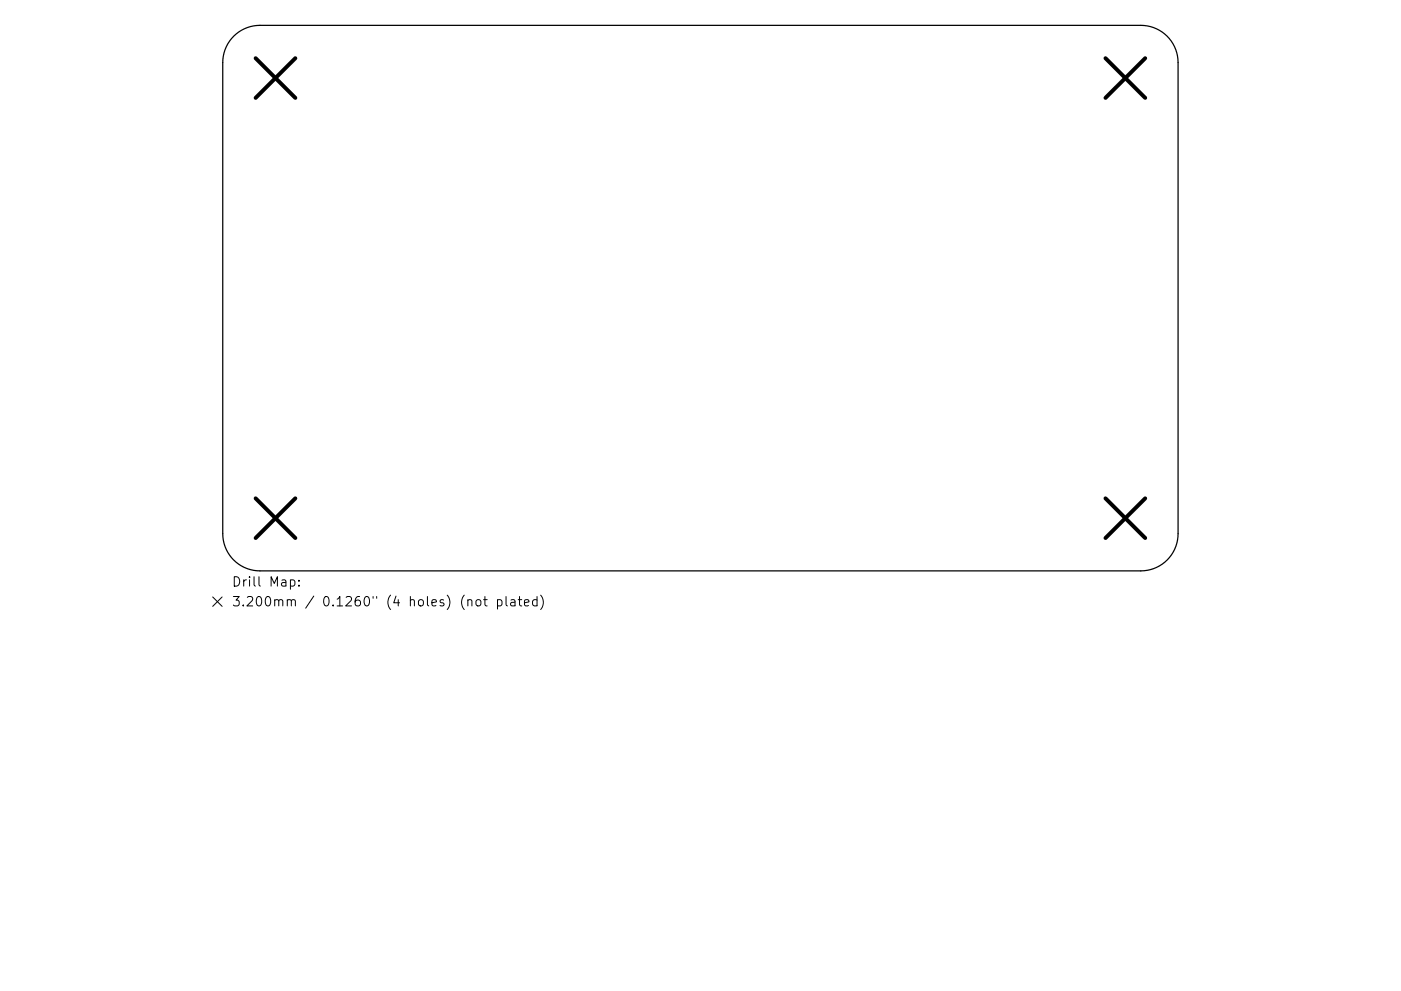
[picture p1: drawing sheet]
<svg xmlns="http://www.w3.org/2000/svg" width="297mm" height="210mm" viewBox="0 0 297 210" stroke-linecap="round" stroke-linejoin="round" font-family="sans-serif">
<defs><g id="words">
<g font-size="2.8">
<text x="49.1" y="124.5">Drill Map:</text>
<text x="49.1" y="128.7">3.200mm / 0.1260&quot; (4 holes) (not plated)</text>
</g>
</g></defs>
<path d="M49.5 7.7a7.9 7.9 0 0 1 5.6-2.3h186.8a7.9 7.9 0 0 1 7.9 7.9v99.9a7.9 7.9 0 0 1-7.9 7.9h-186.8a7.9 7.9 0 0 1-7.9-7.9v-99.9a7.9 7.9 0 0 1 2.3-5.6z" fill="none" stroke="#000" stroke-width=".26"/>
<path d="M54.2 12.4l8.4 8.4M62.6 12.4l-8.4 8.4M234.4 12.4l8.4 8.4M242.8 12.4l-8.4 8.4M54.2 105.7l8.4 8.5M62.6 105.7l-8.4 8.5M234.4 105.7l8.4 8.5M242.8 105.7l-8.4 8.5" fill="none" stroke="#000" stroke-width=".84"/>
<g fill="none" stroke="#000" stroke-width=".21">
<path d="M45.1 126.7l2 2M47.1 126.7l-2 2M61.6 123.1l.5-.1 .4 .4v.6l-.2 .3h-.7M63.4 124.2v.2M63.4 123.1v.2M99.2 127.4l.3-.2 .5 .1 .1 1.3M101.1 127.3l.2-.1a.54 .54 0 0 1 .7 .4v.6a.54 .54 0 0 1-.6 .4 .54 .54 0 0 1-.5-.4v-.6zM102.5 127.2h.8M102.8 126.6v1.7l.1 .2 .4 .1M105.5 127.3l.6-.1 .3 .4v.6l-.2 .3h-.7M105.5 127.2v2M107.3 126.6v1.7l.3 .3"/>
<path d="M108.3 127.3h.8l.1 1.3M109.2 127.7l-.7 .1a.39 .39 0 0 0-.3 .4 .39 .39 0 0 0 .3 .4l.7-.1M109.9 127.2h.7M110.1 126.6v1.7l.1 .2 .4 .1M111.2 127.9l.9-.2v-.4l-.6-.1-.3 .3 .1 1h.8M113.9 127.3l-.6-.1-.4 .4v.6l.2 .3h.8M113.9 126.6v2M114.6 126.3a2.29 2.29 0 0 1 0 3"/>
</g>
<use href="#words"/>
</svg>
